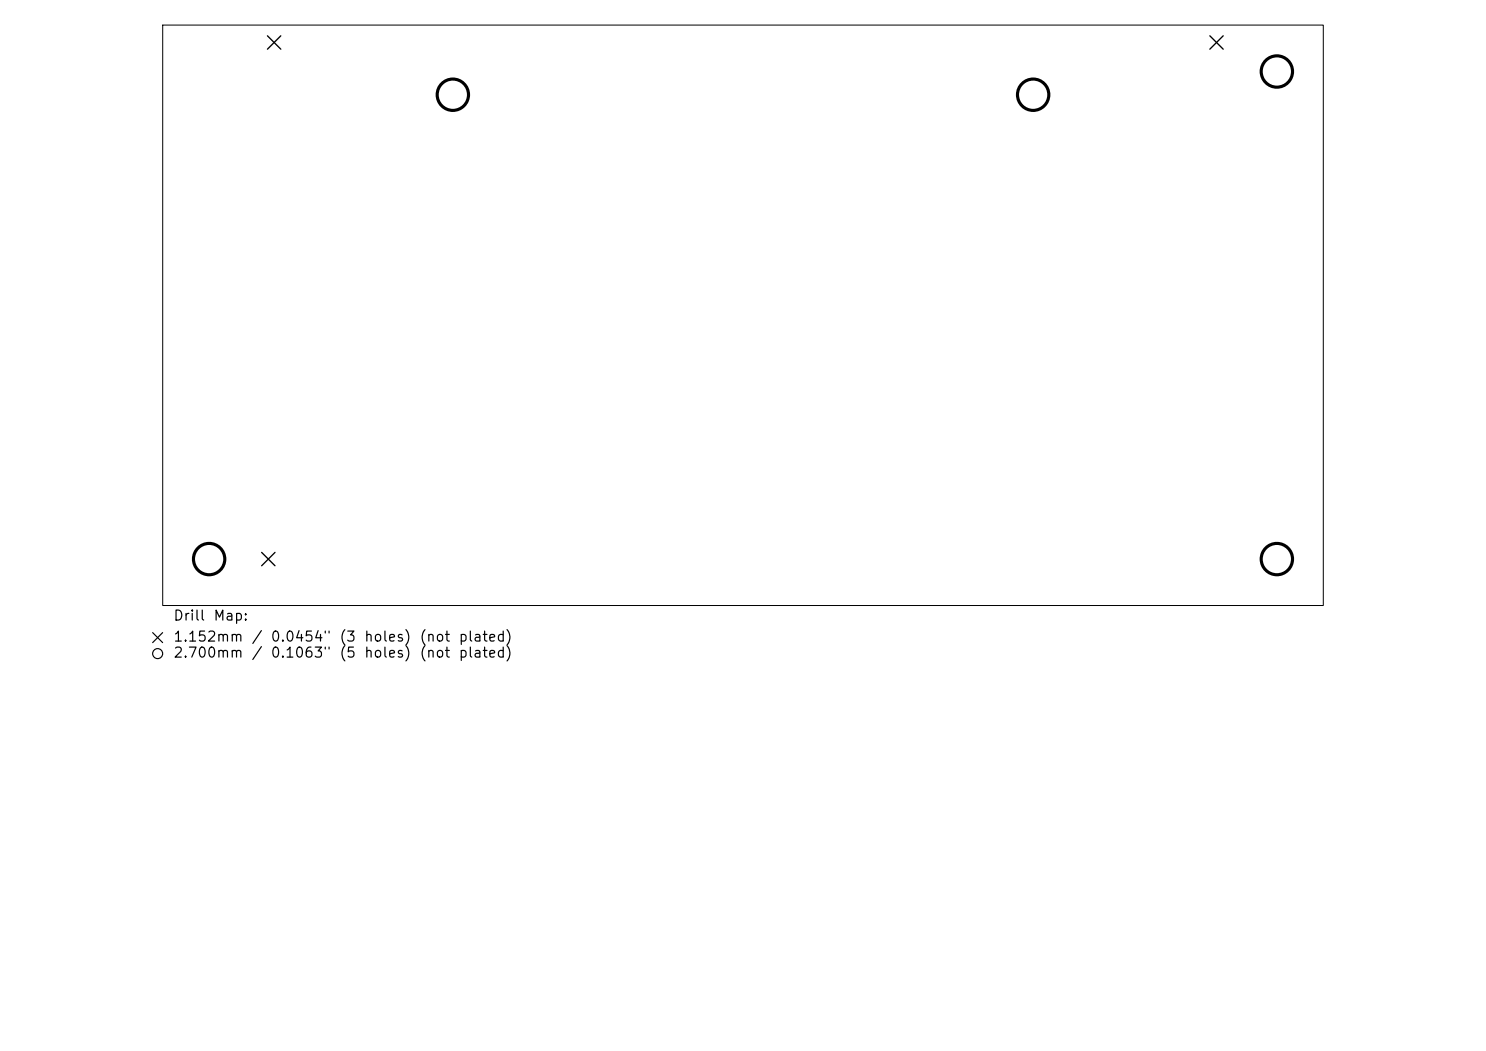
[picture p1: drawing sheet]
<svg xmlns="http://www.w3.org/2000/svg" width="297mm" height="210mm" viewBox="0 0 297 210" stroke-linecap="round" stroke-linejoin="round" font-family="sans-serif">
<defs><g id="words">
<g font-size="2">
<text x="34.5" y="124.5">Drill</text>
<text x="42.5" y="124.5">Map:</text>
<text x="34.5" y="128.7">1.152mm</text>
<text x="34.5" y="131.9">2.700mm</text>
<text x="50.1" y="128.7">/</text>
<text x="50.1" y="131.9">/</text>
<text x="54" y="128.7">0.0454&quot;</text>
<text x="54" y="131.9">0.1063&quot;</text>
<text x="67.7" y="128.7">(3</text>
<text x="67.7" y="131.9">(5</text>
<text x="72.6" y="128.7">holes)</text>
<text x="72.6" y="131.9">holes)</text>
<text x="83.7" y="128.7">(not</text>
<text x="83.7" y="131.9">(not</text>
<text x="91.5" y="128.7">plated)</text>
<text x="91.5" y="131.9">plated)</text>
</g>
</g></defs>
<path d="M32.5 5h232v116h-232z" fill="none" stroke="#000" stroke-width=".2"/>
<path d="M53.5 7.2l2.6 2.6M56.1 7.2l-2.6 2.6M241.8 7.2l2.7 2.6M244.5 7.2l-2.7 2.6M52.3 110.4l2.7 2.7M55 110.4l-2.7 2.7" fill="none" stroke="#000" stroke-width=".27"/>
<g fill="none" stroke="#000" stroke-width=".63">
<circle cx="90.5" cy="18.9" r="3.1"/>
<circle cx="206.5" cy="18.9" r="3.1"/>
<circle cx="255.2" cy="14.3" r="3.1"/>
<circle cx="41.8" cy="111.7" r="3.1"/>
<circle cx="255.2" cy="111.7" r="3.1"/>
</g>
<g fill="none" stroke="#000" stroke-width=".23">
<path d="M30.5 126.4l2 2M32.5 126.4l-2 2"/>
<circle cx="31.5" cy="130.6" r="1"/>
</g>
<use href="#words"/>
</svg>
